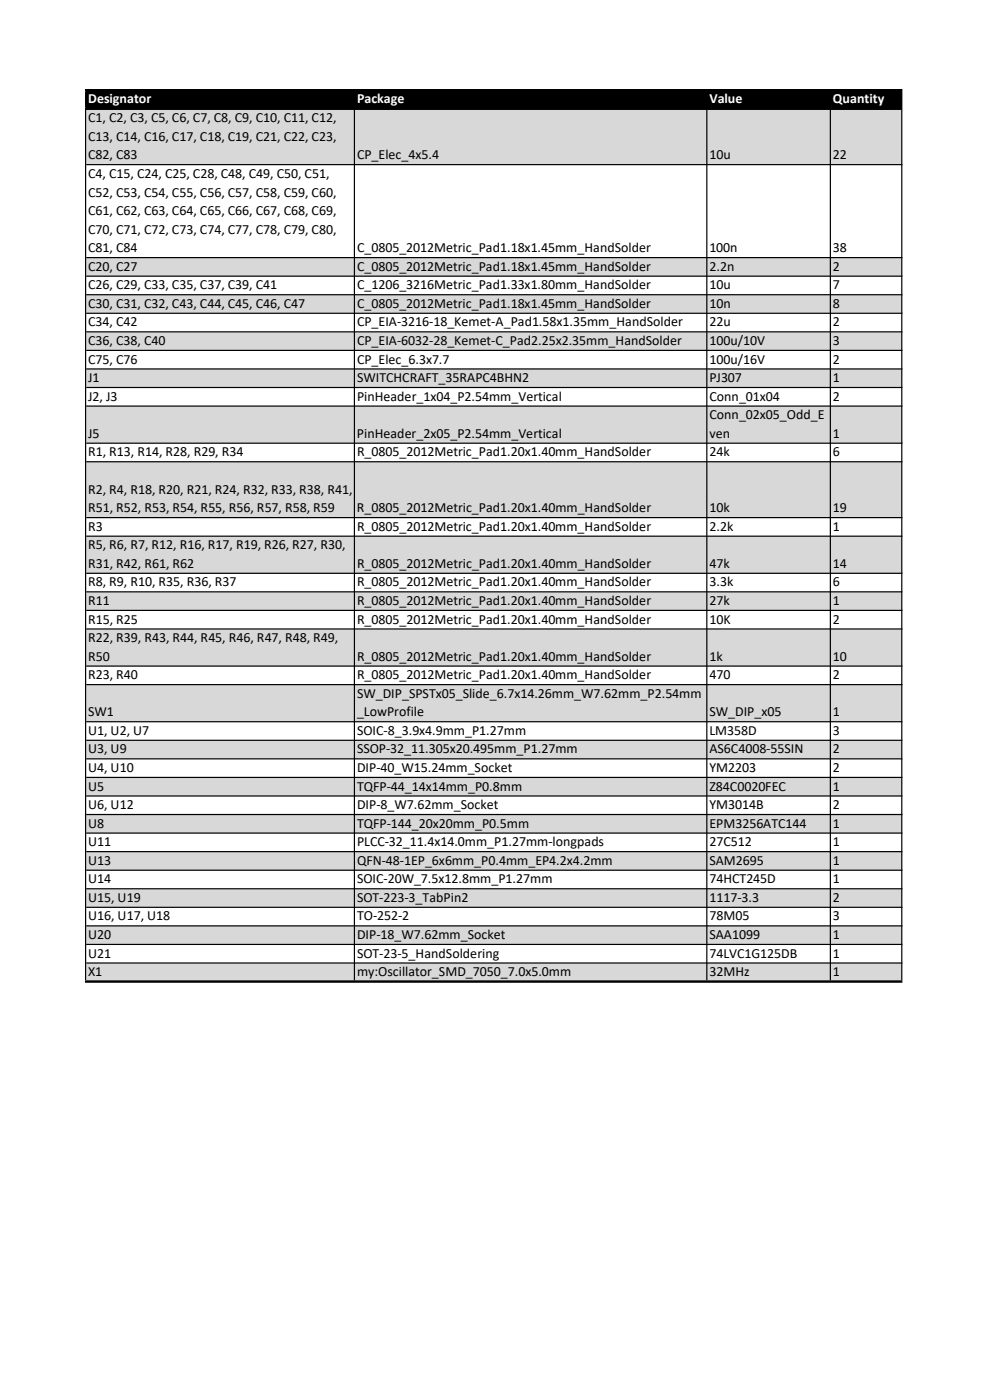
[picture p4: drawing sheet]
<svg xmlns="http://www.w3.org/2000/svg" width="210mm" height="297mm" viewBox="0 0 210 297" stroke-linecap="round" stroke-linejoin="round" font-family="sans-serif">
<defs><g id="words">
<g font-size="3" fill="#fff">
<text x="18.7" y="21.9">Designator</text>
<text x="75.7" y="21.9">Package</text>
<text x="150.5" y="21.9">Value</text>
<text x="176.7" y="21.9">Quantity</text>
</g>
<g font-size="3">
<text x="18.7" y="25.9">C1, C2, C3, C5, C6, C7, C8, C9, C10, C11, C12,</text>
<text x="18.7" y="29.8">C13, C14, C16, C17, C18, C19, C21, C22, C23,</text>
<text x="18.7" y="33.8">C82, C83</text>
<text x="75.7" y="33.8">CP_Elec_4x5.4</text>
<text x="150.5" y="33.8">10u</text>
<text x="176.7" y="33.8">22</text>
<text x="18.7" y="37.8">C4, C15, C24, C25, C28, C48, C49, C50, C51,</text>
<text x="18.7" y="41.7">C52, C53, C54, C55, C56, C57, C58, C59, C60,</text>
<text x="18.7" y="45.6">C61, C62, C63, C64, C65, C66, C67, C68, C69,</text>
<text x="18.7" y="49.6">C70, C71, C72, C73, C74, C77, C78, C79, C80,</text>
<text x="18.7" y="53.5">C81, C84</text>
<text x="75.7" y="53.5">C_0805_2012Metric_Pad1.18x1.45mm_HandSolder</text>
<text x="150.5" y="53.5">100n</text>
<text x="176.7" y="53.5">38</text>
<text x="18.7" y="57.4">C20, C27</text>
<text x="75.7" y="57.4">C_0805_2012Metric_Pad1.18x1.45mm_HandSolder</text>
<text x="150.5" y="57.4">2.2n</text>
<text x="176.7" y="57.4">2</text>
<text x="18.7" y="61.4">C26, C29, C33, C35, C37, C39, C41</text>
<text x="18.7" y="65.3">C30, C31, C32, C43, C44, C45, C46, C47</text>
<text x="75.7" y="61.4">C_1206_3216Metric_Pad1.33x1.80mm_HandSolder</text>
<text x="75.7" y="65.3">C_0805_2012Metric_Pad1.18x1.45mm_HandSolder</text>
<text x="150.5" y="61.4">10u</text>
<text x="150.5" y="65.3">10n</text>
<text x="176.7" y="61.4">7</text>
<text x="176.7" y="65.3">8</text>
<text x="18.7" y="69.3">C34, C42</text>
<text x="75.7" y="69.3">CP_EIA-3216-18_Kemet-A_Pad1.58x1.35mm_HandSolder</text>
<text x="150.5" y="69.3">22u</text>
<text x="176.7" y="69.3">2</text>
<text x="18.7" y="73.2">C36, C38, C40</text>
<text x="18.7" y="77.1">C75, C76</text>
<text x="75.7" y="73.2">CP_EIA-6032-28_Kemet-C_Pad2.25x2.35mm_HandSolder</text>
<text x="75.7" y="77.1">CP_Elec_6.3x7.7</text>
<text x="150.5" y="73.2">100u/10V</text>
<text x="150.5" y="77.1">100u/16V</text>
<text x="176.7" y="73.2">3</text>
<text x="176.7" y="77.1">2</text>
<text x="18.7" y="81.1">J1</text>
<text x="75.7" y="81.1">SWITCHCRAFT_35RAPC4BHN2</text>
<text x="150.5" y="81.1">PJ307</text>
<text x="176.7" y="81.1">1</text>
<text x="18.7" y="85">J2, J3</text>
<text x="75.7" y="85">PinHeader_1x04_P2.54mm_Vertical</text>
<text x="150.5" y="85">Conn_01x04</text>
<text x="150.5" y="88.9">Conn_02x05_Odd_E</text>
<text x="176.7" y="85">2</text>
<text x="18.7" y="92.9">J5</text>
<text x="75.7" y="92.9">PinHeader_2x05_P2.54mm_Vertical</text>
<text x="150.5" y="92.9">ven</text>
<text x="176.7" y="92.9">1</text>
<text x="18.7" y="96.8">R1, R13, R14, R28, R29, R34</text>
<text x="75.7" y="96.8">R_0805_2012Metric_Pad1.20x1.40mm_HandSolder</text>
<text x="150.5" y="96.8">24k</text>
<text x="176.7" y="96.8">6</text>
<text x="18.7" y="104.7">R2, R4, R18, R20, R21, R24, R32, R33, R38, R41,</text>
<text x="18.7" y="108.7">R51, R52, R53, R54, R55, R56, R57, R58, R59</text>
<text x="18.7" y="112.6">R3</text>
<text x="75.7" y="108.7">R_0805_2012Metric_Pad1.20x1.40mm_HandSolder</text>
<text x="75.7" y="112.6">R_0805_2012Metric_Pad1.20x1.40mm_HandSolder</text>
<text x="150.5" y="108.7">10k</text>
<text x="150.5" y="112.6">2.2k</text>
<text x="176.7" y="108.7">19</text>
<text x="176.7" y="112.6">1</text>
<text x="18.7" y="116.5">R5, R6, R7, R12, R16, R17, R19, R26, R27, R30,</text>
<text x="18.7" y="120.5">R31, R42, R61, R62</text>
<text x="18.7" y="124.4">R8, R9, R10, R35, R36, R37</text>
<text x="75.7" y="124.4">R_0805_2012Metric_Pad1.20x1.40mm_HandSolder</text>
<text x="75.7" y="120.5">R_0805_2012Metric_Pad1.20x1.40mm_HandSolder</text>
<text x="150.5" y="120.5">47k</text>
<text x="150.5" y="124.4">3.3k</text>
<text x="176.7" y="120.5">14</text>
<text x="176.7" y="124.4">6</text>
<text x="18.7" y="128.4">R11</text>
<text x="75.7" y="128.4">R_0805_2012Metric_Pad1.20x1.40mm_HandSolder</text>
<text x="150.5" y="128.4">27k</text>
<text x="176.7" y="128.4">1</text>
<text x="18.7" y="132.3">R15, R25</text>
<text x="18.7" y="136.2">R22, R39, R43, R44, R45, R46, R47, R48, R49,</text>
<text x="75.7" y="132.3">R_0805_2012Metric_Pad1.20x1.40mm_HandSolder</text>
<text x="150.5" y="132.3">10K</text>
<text x="176.7" y="132.3">2</text>
<text x="18.7" y="140.2">R50</text>
<text x="75.7" y="140.2">R_0805_2012Metric_Pad1.20x1.40mm_HandSolder</text>
<text x="150.5" y="140.2">1k</text>
<text x="176.7" y="140.2">10</text>
<text x="18.7" y="144.1">R23, R40</text>
<text x="75.7" y="144.1">R_0805_2012Metric_Pad1.20x1.40mm_HandSolder</text>
<text x="75.7" y="148">SW_DIP_SPSTx05_Slide_6.7x14.26mm_W7.62mm_P2.54mm</text>
<text x="150.5" y="144.1">470</text>
<text x="176.7" y="144.1">2</text>
<text x="18.7" y="152">SW1</text>
<text x="18.7" y="155.9">U1, U2, U7</text>
<text x="75.7" y="152">_LowProfile</text>
<text x="75.7" y="155.9">SOIC-8_3.9x4.9mm_P1.27mm</text>
<text x="150.5" y="152">SW_DIP_x05</text>
<text x="150.5" y="155.9">LM358D</text>
<text x="176.7" y="152">1</text>
<text x="176.7" y="155.9">3</text>
<text x="18.7" y="159.9">U3, U9</text>
<text x="75.7" y="159.9">SSOP-32_11.305x20.495mm_P1.27mm</text>
<text x="150.5" y="159.9">AS6C4008-55SIN</text>
<text x="176.7" y="159.9">2</text>
<text x="18.7" y="163.8">U4, U10</text>
<text x="18.7" y="167.7">U5</text>
<text x="75.7" y="163.8">DIP-40_W15.24mm_Socket</text>
<text x="75.7" y="167.7">TQFP-44_14x14mm_P0.8mm</text>
<text x="150.5" y="163.8">YM2203</text>
<text x="150.5" y="167.7">Z84C0020FEC</text>
<text x="176.7" y="163.8">2</text>
<text x="176.7" y="167.7">1</text>
<text x="18.7" y="171.7">U6, U12</text>
<text x="75.7" y="171.7">DIP-8_W7.62mm_Socket</text>
<text x="150.5" y="171.7">YM3014B</text>
<text x="176.7" y="171.7">2</text>
<text x="18.7" y="175.6">U8</text>
<text x="18.7" y="179.5">U11</text>
<text x="75.7" y="175.6">TQFP-144_20x20mm_P0.5mm</text>
<text x="75.7" y="179.5">PLCC-32_11.4x14.0mm_P1.27mm-longpads</text>
<text x="150.5" y="175.6">EPM3256ATC144</text>
<text x="150.5" y="179.5">27C512</text>
<text x="176.7" y="175.6">1</text>
<text x="176.7" y="179.5">1</text>
<text x="18.7" y="183.5">U13</text>
<text x="75.7" y="183.5">QFN-48-1EP_6x6mm_P0.4mm_EP4.2x4.2mm</text>
<text x="150.5" y="183.5">SAM2695</text>
<text x="176.7" y="183.5">1</text>
<text x="18.7" y="187.4">U14</text>
<text x="18.7" y="191.3">U15, U19</text>
<text x="75.7" y="187.4">SOIC-20W_7.5x12.8mm_P1.27mm</text>
<text x="75.7" y="191.3">SOT-223-3_TabPin2</text>
<text x="150.5" y="187.4">74HCT245D</text>
<text x="150.5" y="191.3">1117-3.3</text>
<text x="176.7" y="187.4">1</text>
<text x="176.7" y="191.3">2</text>
<text x="18.7" y="195.3">U16, U17, U18</text>
<text x="75.7" y="195.3">TO-252-2</text>
<text x="150.5" y="195.3">78M05</text>
<text x="176.7" y="195.3">3</text>
<text x="18.7" y="199.2">U20</text>
<text x="18.7" y="203.2">U21</text>
<text x="75.7" y="199.2">DIP-18_W7.62mm_Socket</text>
<text x="75.7" y="203.2">SOT-23-5_HandSoldering</text>
<text x="150.5" y="199.2">SAA1099</text>
<text x="150.5" y="203.2">74LVC1G125DB</text>
<text x="176.7" y="199.2">1</text>
<text x="176.7" y="203.2">1</text>
<text x="18.7" y="207.1">X1</text>
<text x="75.7" y="207.1">my:Oscillator_SMD_7050_7.0x5.0mm</text>
<text x="150.5" y="207.1">32MHz</text>
<text x="176.7" y="207.1">1</text>
</g>
</g></defs>
<path d="M18.3 19.3h173v3.8h-173z" fill="#000"/>
<path d="M18.3 23.1h173v11.9h-173zM18.3 54.7h173v3.9h-173zM18.3 62.5h173v4h-173zM18.3 70.4h173v4h-173zM18.3 78.3h173v4h-173zM18.3 86.1h173v8h-173zM18.3 98h173v11.9h-173zM18.3 113.7h173v8h-173zM18.3 125.6h173v3.9h-173zM18.3 133.4h173v8h-173zM18.3 145.2h173v8h-173zM18.3 157.1h173v3.9h-173zM18.3 164.9h173v4h-173zM18.3 172.8h173v4h-173zM18.3 180.7h173v4h-173zM18.3 188.6h173v3.9h-173zM18.3 196.4h173v4h-173zM18.3 204.3h173v4h-173z" fill-rule="evenodd" fill="#d8d8d8"/>
<g fill="#000">
<path d="M18 19.4h.3v3.4h-.3zM75.1 19.4h.2v3.4h-.2zM149.8 19.4h.3v3.4h-.3zM176 19.4h.3v3.4h-.3zM191.2 19.4h.2v3.4h-.2zM18 23.3h.3v184.7h-.3zM75.1 23.3h.2v184.7h-.2zM149.8 23.3h.3v184.7h-.3zM176 23.3h.3v184.7h-.3zM191.2 23.3h.2v184.7h-.2z" fill-rule="evenodd"/>
<path d="M18 18.9h173.4v.5h-173.4zM18 22.8h173.4v.5h-173.4zM18.3 34.8h173.1v.3h-173.1zM18.3 54.5h173.1v.3h-173.1zM18.3 58.5h173.1v.2h-173.1zM18.3 62.4h173.1v.3h-173.1zM18.3 66.3h173.1v.3h-173.1zM18.3 70.3h173.1v.2h-173.1zM18.3 74.2h173.1v.3h-173.1zM18.3 78.1h173.1v.3h-173.1zM18.3 82.1h173.1v.2h-173.1zM18.3 86h173.1v.3h-173.1zM18.3 93.9h173.1v.2h-173.1zM18.3 97.8h173.1v.3h-173.1zM18.3 109.7h173.1v.2h-173.1zM18.3 113.6h173.1v.3h-173.1zM18.3 121.5h173.1v.3h-173.1zM18.3 125.4h173.1v.3h-173.1zM18.3 129.4h173.1v.2h-173.1zM18.3 133.3h173.1v.3h-173.1zM18.3 141.2h173.1v.2h-173.1zM18.3 145.1h173.1v.3h-173.1zM18.3 153h173.1v.2h-173.1zM18.3 156.9h173.1v.3h-173.1zM18.3 160.9h173.1v.2h-173.1zM18.3 164.8h173.1v.3h-173.1zM18.3 168.7h173.1v.3h-173.1zM18.3 172.7h173.1v.2h-173.1zM18.3 176.6h173.1v.3h-173.1zM18.3 180.6h173.1v.2h-173.1zM18.3 184.5h173.1v.2h-173.1zM18.3 188.4h173.1v.3h-173.1zM18.3 192.4h173.1v.2h-173.1zM18.3 196.3h173.1v.3h-173.1zM18.3 200.2h173.1v.3h-173.1zM18.3 204.2h173.1v.2h-173.1zM18 208h173.4v.5h-173.4z" fill-rule="evenodd"/>
</g>
<use href="#words"/>
</svg>
